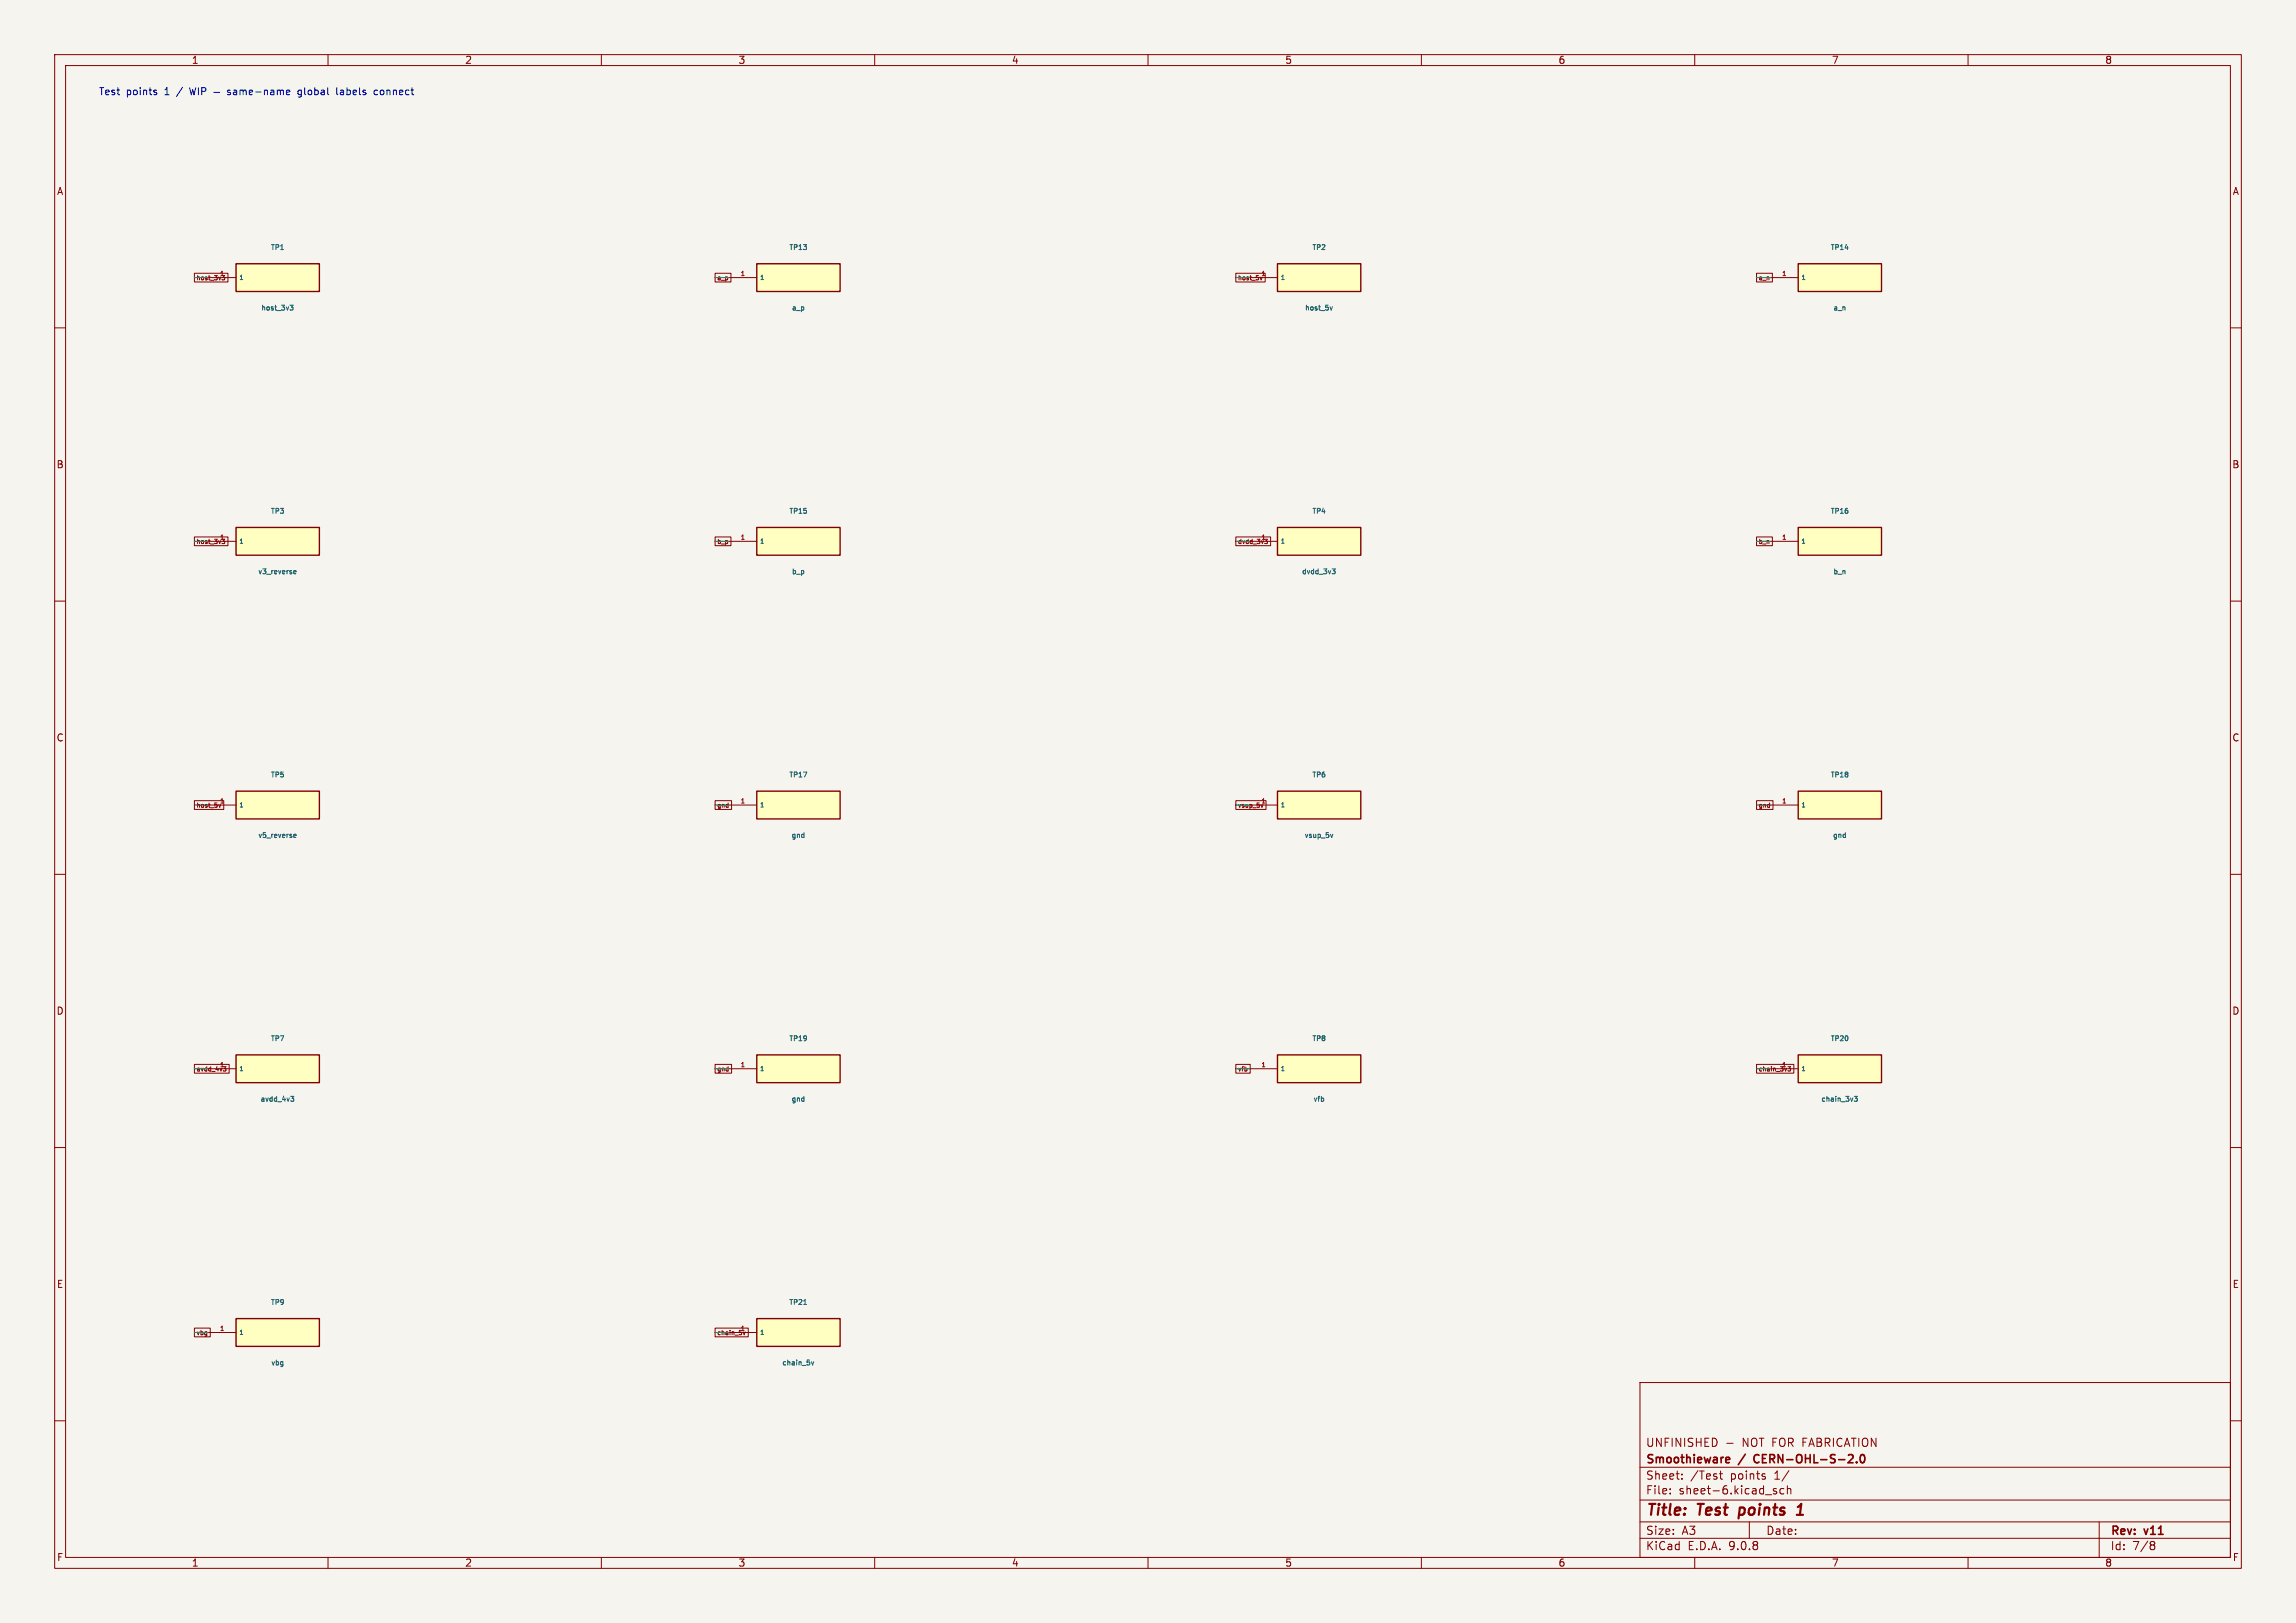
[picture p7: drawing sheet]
<svg xmlns="http://www.w3.org/2000/svg" width="420mm" height="297mm" viewBox="0 0 420 297" stroke-linecap="round" stroke-linejoin="round" font-family="sans-serif">
<defs><g id="words">
<g font-size="2.8" fill="#840000">
<text x="301" y="277.9">Title:</text>
<text x="310.6" y="277.9">Test</text>
<text x="319" y="277.9">points</text>
</g>
<g font-size="2.1" fill="#840000">
<text x="301" y="268.2">Smoothieware</text>
<text x="301" y="265">UNFINISHED</text>
<text x="318.2" y="268.2">/</text>
<text x="318.7" y="265">NOT FOR FABRICATION</text>
<text x="321.5" y="268.2">CERN-OHL-S-2.0</text>
<text x="301" y="273.7">File:</text>
<text x="301" y="271">Sheet:</text>
<text x="307.1" y="273.7">sheet-6.kicad_sch</text>
<text x="309.2" y="271">/Test</text>
<text x="316.6" y="271">points</text>
<text x="324.7" y="271">1/</text>
<text x="301" y="281.1">Size:</text>
<text x="307.6" y="281.1">A3</text>
<text x="323" y="281.1">Date:</text>
<text x="386" y="281.3">Rev:</text>
<text x="392.4" y="281.3">v11</text>
<text x="301" y="283.9">KiCad</text>
<text x="308.7" y="283.9">E.D.A.</text>
<text x="316.3" y="283.9">9.0.8</text>
<text x="386" y="283.9">Id:</text>
<text x="390.1" y="283.9">7/8</text>
</g>
<g font-size="1.8" fill="#840000">
<text x="35" y="11.9">1</text>
<text x="85" y="11.9">2</text>
<text x="135" y="11.9">3</text>
<text x="185" y="11.9">4</text>
<text x="235" y="11.9">5</text>
<text x="285" y="11.9">6</text>
<text x="335" y="11.9">7</text>
<text x="385" y="11.9">8</text>
<text x="10.3" y="35.9">A</text>
<text x="408.3" y="35.9">A</text>
<text x="10.3" y="85.9">B</text>
<text x="408.2" y="85.9">B</text>
<text x="10.3" y="135.9">C</text>
<text x="408.2" y="135.9">C</text>
<text x="10.3" y="185.9">D</text>
<text x="408.2" y="185.9">D</text>
<text x="10.3" y="235.9">E</text>
<text x="408.3" y="235.9">E</text>
<text x="10.3" y="285.9">F</text>
<text x="35" y="286.9">1</text>
<text x="85" y="286.9">2</text>
<text x="135" y="286.9">3</text>
<text x="185" y="286.9">4</text>
<text x="235" y="286.9">5</text>
<text x="285" y="286.9">6</text>
<text x="335" y="286.9">7</text>
<text x="385" y="286.9">8</text>
<text x="408.3" y="285.9">F</text>
</g>
<g font-size="1.8" fill="#0000c2">
<text x="18" y="17.6">Test</text>
<text x="23.1" y="17.6">points</text>
<text x="30.2" y="17.6">1</text>
<text x="32.6" y="17.6">/</text>
<text x="55.5" y="17.6">global</text>
<text x="62.8" y="17.6">labels</text>
<text x="69.9" y="17.6">connect</text>
</g>
<g font-size="1.3" fill="#006464">
<text x="49.4" y="45.9">TP1</text>
<text x="144.3" y="45.9">TP13</text>
<text x="239.9" y="45.9">TP2</text>
<text x="334.8" y="45.9">TP14</text>
<text x="47.7" y="57">host_3v3</text>
<text x="144.8" y="57">a_p</text>
<text x="238.6" y="57">host_5v</text>
<text x="335.3" y="57">a_n</text>
<text x="49.4" y="94.2">TP3</text>
<text x="144.3" y="94.2">TP15</text>
<text x="239.9" y="94.2">TP4</text>
<text x="334.8" y="94.2">TP16</text>
<text x="47.1" y="105.3">v3_reverse</text>
<text x="144.8" y="105.3">b_p</text>
<text x="238.1" y="105.3">dvdd_3v3</text>
<text x="335.3" y="105.3">b_n</text>
<text x="49.4" y="142.5">TP5</text>
<text x="144.3" y="142.5">TP17</text>
<text x="239.9" y="142.5">TP6</text>
<text x="334.8" y="142.5">TP18</text>
<text x="47.1" y="153.5">v5_reverse</text>
<text x="144.7" y="153.5">gnd</text>
<text x="238.5" y="153.5">vsup_5v</text>
<text x="335.2" y="153.5">gnd</text>
<text x="49.4" y="190.7">TP7</text>
<text x="144.3" y="190.7">TP19</text>
<text x="239.9" y="190.7">TP8</text>
<text x="334.8" y="190.7">TP20</text>
<text x="47.6" y="201.8">avdd_4v3</text>
<text x="144.7" y="201.8">gnd</text>
<text x="240.2" y="201.8">vfb</text>
<text x="333" y="201.8">chain_3v3</text>
<text x="49.4" y="239">TP9</text>
<text x="144.3" y="239">TP21</text>
<text x="49.5" y="250.1">vbg</text>
<text x="143" y="250.1">chain_5v</text>
</g>
<g font-size="1.1" fill="#840000">
<text x="35.9" y="51.5">host_3v3</text>
<text x="131.1" y="51.5">a_p</text>
<text x="226.4" y="51.5">host_5v</text>
<text x="321.6" y="51.5">a_n</text>
<text x="35.9" y="99.7">host_3v3</text>
<text x="131.1" y="99.7">b_p</text>
<text x="226.4" y="99.7">dvdd_3v3</text>
<text x="230.6" y="98.8">1</text>
<text x="321.6" y="99.7">b_n</text>
<text x="35.9" y="148">host_5v</text>
<text x="131.1" y="148">gnd</text>
<text x="226.4" y="148">vsup_5v</text>
<text x="230.6" y="147.1">1</text>
<text x="321.6" y="148">gnd</text>
<text x="35.9" y="196.3">avdd_4v3</text>
<text x="131.1" y="196.3">gnd</text>
<text x="226.4" y="196.3">vfb</text>
<text x="321.6" y="196.3">chain_3v3</text>
<text x="325.9" y="195.3">1</text>
<text x="35.9" y="244.5">vbg</text>
<text x="131.1" y="244.5">chain_5v</text>
<text x="135.4" y="243.6">1</text>
</g>
<g font-size="1.1" fill="#a90000">
<text x="40.1" y="50.5">1</text>
<text x="135.4" y="50.5">1</text>
<text x="230.6" y="50.5">1</text>
<text x="325.9" y="50.5">1</text>
<text x="40.1" y="98.8">1</text>
<text x="135.4" y="98.8">1</text>
<text x="325.9" y="98.8">1</text>
<text x="40.1" y="147.1">1</text>
<text x="135.4" y="147.1">1</text>
<text x="325.9" y="147.1">1</text>
<text x="40.1" y="195.3">1</text>
<text x="135.4" y="195.3">1</text>
<text x="230.6" y="195.3">1</text>
<text x="40.1" y="243.6">1</text>
</g>
<g font-size="1.1" fill="#006464">
<text x="43.7" y="51.4">1</text>
<text x="138.9" y="51.4">1</text>
<text x="234.2" y="51.4">1</text>
<text x="329.4" y="51.4">1</text>
<text x="43.7" y="99.7">1</text>
<text x="138.9" y="99.7">1</text>
<text x="234.2" y="99.7">1</text>
<text x="329.4" y="99.7">1</text>
<text x="43.7" y="147.9">1</text>
<text x="138.9" y="147.9">1</text>
<text x="234.2" y="147.9">1</text>
<text x="329.4" y="147.9">1</text>
<text x="43.7" y="196.2">1</text>
<text x="138.9" y="196.2">1</text>
<text x="234.2" y="196.2">1</text>
<text x="329.4" y="196.2">1</text>
<text x="43.7" y="244.5">1</text>
<text x="138.9" y="244.5">1</text>
</g>
</g></defs>
<path d="M0 0h420v297h-420z" fill="#f5f4ef" stroke="#f5f4ef" stroke-width=".18"/>
<g fill="none" stroke="#840000" stroke-width=".18">
<path d="M10 10h400v277h-400zM12 12h396v273h-396zM60 10v2M110 10v2M160 10v2M210 10v2M260 10v2M310 10v2M360 10v2M10 60h2M408 60h2M10 110h2"/>
<path d="M408 110h2M10 160h2M408 160h2M10 210h2M408 210h2M300 253h108v32h-108zM10 260h2M300 278.5h108M300 274.5h108M300 268.5h108M305.5 273.2v.2M305.5 272.5v.1"/>
<path d="M307.7 270.5v.2M307.7 269.8v.1M314.5 269.7h.6M314.7 269.2v1.3l.4 .2M315.9 264.1h1.1M320 278.5v3M322.7 270.2l.2 .2-.2 .3M322.7 269.7l.2 .1M324.4 272.8l.5 .2 .1 .2-.2 .2-.4-.1M324.4 272.5h.5M326.3 272.5l-.4-.1-.3 .3v.4l.1 .2h.6M326.9 272.5l.3-.1 .3 .1 .1 .9"/>
<path d="M326.9 271.9v1.5M384 278.5v6.5M408 260h2M60 285v2M110 285v2M160 285v2M210 285v2M260 285v2M300 281.5h108M310 285v2M360 285v2M393.6 282.1l.4 .1 .2 .2-.3 .3"/>
<path d="M393.6 282.7h.3M393.9 282.7l.2 .2 .1 .4-.2 .2-.4 .1"/>
</g>
<path d="M318.3 275.9l-.3 2M328.7 277.2h1.1M328.8 275.8l.7-.6-.3 2" fill="none" stroke="#840000" stroke-width=".4"/>
<path d="M315.9 266.7l.4 .1 .1 .2-.7 .2M316.3 267.6l-.4 .1M321 266.4l-.2 .4 .2 .7M338 267.7h1M338.9 266.3v.5M339.6 267.5v.2M340.4 266.3l.2-.1a.8 .8 0 0 1 .5 .7 .8 .8 0 0 1-.5 .8l-.2-.2-.1-.4z" fill="none" stroke="#840000" stroke-width=".3"/>
<path d="M233.7 193h15.2v5.1h-15.2z" fill="#ffffc2"/>
<path d="M233.7 193h15.2v5.1h-15.2z" fill="none" stroke="#840000" stroke-width=".25"/>
<path d="M228.6 195.6h5.1" fill="none" stroke="#840000" stroke-width=".18"/>
<path d="M233.7 96.5h15.2v5.1h-15.2z" fill="#ffffc2"/>
<path d="M233.7 96.5h15.2v5.1h-15.2z" fill="none" stroke="#840000" stroke-width=".25"/>
<path d="M228.6 99.1h5.1" fill="none" stroke="#840000" stroke-width=".18"/>
<path d="M243.7 104.1h.5l-.3 .4h.3v.3l-.1 .2h-.3" fill="none" stroke="#006464" stroke-width=".18"/>
<path d="M233.7 48.3h15.2v5h-15.2z" fill="#ffffc2"/>
<path d="M233.7 48.3h15.2v5h-15.2z" fill="none" stroke="#840000" stroke-width=".25"/>
<path d="M228.6 50.8h5.1" fill="none" stroke="#840000" stroke-width=".18"/>
<path d="M243.3 56.1l.2 .6 .2-.6" fill="none" stroke="#006464" stroke-width=".18"/>
<path d="M328.9 193h15.3v5.1h-15.3z" fill="#ffffc2"/>
<path d="M328.9 193h15.3v5.1h-15.3z" fill="none" stroke="#840000" stroke-width=".25"/>
<path d="M323.8 195.6h5.1" fill="none" stroke="#840000" stroke-width=".18"/>
<path d="M339.2 200.6h.5l-.3 .4 .3 .1v.3h-.5" fill="none" stroke="#006464" stroke-width=".18"/>
<path d="M328.9 144.8h15.3v5.1h-15.3z" fill="#ffffc2"/>
<path d="M328.9 144.8h15.3v5.1h-15.3z" fill="none" stroke="#840000" stroke-width=".25"/>
<path d="M323.8 147.3h5.1" fill="none" stroke="#840000" stroke-width=".18"/>
<path d="M138.4 96.5h15.3v5.1h-15.3z" fill="#ffffc2"/>
<path d="M138.4 96.5h15.3v5.1h-15.3z" fill="none" stroke="#840000" stroke-width=".25"/>
<path d="M133.3 99.1h5.1" fill="none" stroke="#840000" stroke-width=".18"/>
<path d="M138.4 48.3h15.3v5h-15.3z" fill="#ffffc2"/>
<path d="M138.4 48.3h15.3v5h-15.3z" fill="none" stroke="#840000" stroke-width=".25"/>
<path d="M133.3 50.8h5.1" fill="none" stroke="#840000" stroke-width=".18"/>
<path d="M43.2 241.3h15.2v5.1h-15.2z" fill="#ffffc2"/>
<path d="M43.2 241.3h15.2v5.1h-15.2z" fill="none" stroke="#840000" stroke-width=".25"/>
<path d="M38.1 243.8h5.1" fill="none" stroke="#840000" stroke-width=".18"/>
<path d="M43.2 144.8h15.2v5.1h-15.2z" fill="#ffffc2"/>
<path d="M43.2 144.8h15.2v5.1h-15.2z" fill="none" stroke="#840000" stroke-width=".25"/>
<path d="M38.1 147.3h5.1" fill="none" stroke="#840000" stroke-width=".18"/>
<path d="M53.7 153l.5-.1-.1-.2h-.2l-.2 .1 .1 .4h.3" fill="none" stroke="#006464" stroke-width=".18"/>
<path d="M233.7 144.8h15.2v5.1h-15.2z" fill="#ffffc2"/>
<path d="M233.7 144.8h15.2v5.1h-15.2z" fill="none" stroke="#840000" stroke-width=".25"/>
<path d="M228.6 147.3h5.1" fill="none" stroke="#840000" stroke-width=".18"/>
<path d="M243.8 152.7l-.2 .6" fill="none" stroke="#006464" stroke-width=".18"/>
<path d="M43.2 193h15.2v5.1h-15.2z" fill="#ffffc2"/>
<path d="M43.2 193h15.2v5.1h-15.2z" fill="none" stroke="#840000" stroke-width=".25"/>
<path d="M38.1 195.6h5.1" fill="none" stroke="#840000" stroke-width=".18"/>
<path d="M53.2 200.6h.5l-.3 .4 .3 .1v.3l-.1 .1h-.3" fill="none" stroke="#006464" stroke-width=".18"/>
<path d="M43.2 96.5h15.2v5.1h-15.2z" fill="#ffffc2"/>
<path d="M43.2 96.5h15.2v5.1h-15.2z" fill="none" stroke="#840000" stroke-width=".25"/>
<path d="M38.1 99.1h5.1" fill="none" stroke="#840000" stroke-width=".18"/>
<path d="M53.7 104.7l.5-.1-.1-.1-.2-.1-.2 .1 .1 .5h.3" fill="none" stroke="#006464" stroke-width=".18"/>
<path d="M328.9 48.3h15.3v5h-15.3z" fill="#ffffc2"/>
<path d="M328.9 48.3h15.3v5h-15.3z" fill="none" stroke="#840000" stroke-width=".25"/>
<path d="M323.8 50.8h5.1" fill="none" stroke="#840000" stroke-width=".18"/>
<path d="M328.9 96.5h15.3v5.1h-15.3z" fill="#ffffc2"/>
<path d="M328.9 96.5h15.3v5.1h-15.3z" fill="none" stroke="#840000" stroke-width=".25"/>
<path d="M323.8 99.1h5.1" fill="none" stroke="#840000" stroke-width=".18"/>
<path d="M43.2 48.3h15.2v5h-15.2z" fill="#ffffc2"/>
<path d="M43.2 48.3h15.2v5h-15.2z" fill="none" stroke="#840000" stroke-width=".25"/>
<path d="M38.1 50.8h5.1" fill="none" stroke="#840000" stroke-width=".18"/>
<path d="M53 55.8h.6l-.3 .4 .3 .1v.4h-.5" fill="none" stroke="#006464" stroke-width=".18"/>
<path d="M138.4 193h15.3v5.1h-15.3z" fill="#ffffc2"/>
<path d="M138.4 193h15.3v5.1h-15.3z" fill="none" stroke="#840000" stroke-width=".25"/>
<path d="M133.3 195.6h5.1" fill="none" stroke="#840000" stroke-width=".18"/>
<path d="M138.4 144.8h15.3v5.1h-15.3z" fill="#ffffc2"/>
<path d="M138.4 144.8h15.3v5.1h-15.3z" fill="none" stroke="#840000" stroke-width=".25"/>
<path d="M133.3 147.3h5.1" fill="none" stroke="#840000" stroke-width=".18"/>
<path d="M138.4 241.3h15.3v5.1h-15.3z" fill="#ffffc2"/>
<path d="M138.4 241.3h15.3v5.1h-15.3z" fill="none" stroke="#840000" stroke-width=".25"/>
<g fill="none" stroke="#840000" stroke-width=".18">
<path d="M35.6 50h6.1v1.6h-6.1zM40.6 50.4h.5l-.3 .3 .3 .1v.3l-.4 .1M130.8 50h2.9v1.6h-2.9zM226.1 50h5.3v1.6h-5.3zM230.5 50.7l.2 .5 .2-.5M321.3 50h2.9v1.6h-2.9zM35.6 98.3h6.1v1.6h-6.1zM40.6 98.7h.5l-.3 .3 .3 .1v.2l-.4 .2M130.8 98.3h2.9v1.6h-2.9zM226.1 98.3h6.3v1.6h-6.3zM231.3 98.7h.5l-.2 .3 .2 .1v.2l-.3 .2M321.3 98.3h2.9v1.6h-2.9z"/>
<path d="M35.6 146.5h5.3v1.6h-5.3zM40 147.2l.2 .5 .2-.5M130.8 146.5h3v1.6h-3zM226.1 146.5h5.5v1.6h-5.5zM231 147.2l-.2 .5M321.3 146.5h3v1.6h-3zM35.6 194.8h6.3v1.6h-6.3zM40.8 195.2h.5l-.2 .3 .2 .1v.2l-.3 .2M130.8 194.8h3v1.6h-3zM226.1 194.8h2.6v1.6h-2.6zM321.3 194.8h6.8v1.6h-6.8zM327 195.2h.5l-.2 .3 .2 .1v.3h-.5"/>
<path d="M35.6 243h2.9v1.6h-2.9zM130.8 243h6.1v1.6h-6.1zM133.3 243.8h5.1M135.9 243.7l.2 .6 .2-.6"/>
</g>
<path d="M147 238.7h.5M148.4 249.2l.2 .6 .3-.6" fill="none" stroke="#006464" stroke-width=".18"/>
<g fill="none" stroke="#009600" stroke-width=".18">
<path d="M35.6 50.8h2.5M130.8 50.8h2.5M226.1 50.8h2.5M321.3 50.8h2.5M35.6 99.1h2.5M130.8 99.1h2.5M226.1 99.1h2.5M321.3 99.1h2.5M35.6 147.3h2.5M130.8 147.3h2.5M226.1 147.3h2.5M321.3 147.3h2.5"/>
<path d="M35.6 195.6h2.5M130.8 195.6h2.5M226.1 195.6h2.5M321.3 195.6h2.5M35.6 243.8h2.5M130.8 243.8h2.5"/>
</g>
<g fill="none" stroke="#0000c2" stroke-width=".18">
<path d="M28.3 16.9l.3 .1 .1 .2-.2 .1h-.2M28.3 16.5h.3M34.7 16l.3 1.3 .2-.9 .3 .9 .3-1.3M36.3 16v1.3M36.9 16.7h.6l.2-.2-.1-.3-.7-.2v1.3M39.1 16.9h1.1M42.1 16.5h-.3l-.2 .2 .1 .1 .4 .2v.3h-.5M42.7 16.5h.5l.1 .8M43.3 16.8h-.4l-.2 .2 .2 .3h.4M43.9 16.6l.4-.1 .2 .2M43.9 16.5v.8M44.5 16.7l.2-.2h.3v.8"/>
<path d="M44.5 16.7v.6M45.6 16.9l.6-.1-.1-.3h-.3l-.2 .2v.6h.5M46.8 16.8h1M48.4 16.6l.2-.1h.3v.8M48.4 16.5v.8M49.5 16.5h.5l.1 .8M50.1 16.8h-.4l-.2 .2 .2 .3h.4M50.7 16.6l.4-.1 .2 .2M50.7 16.5v.8M51.3 16.7l.2-.2h.3v.8M51.3 16.7v.6M52.4 16.9l.6-.1v-.3h-.4l-.2 .2 .1 .6h.5"/>
<path d="M54.6 17.7h.4M55 16.5h-.4l-.1 .2 .1 .5 .4 .1M61.6 16v1.2l.2 .1M62.3 16.9v.4M69 16.5h-.3l-.3 .2 .2 .6h.4"/>
</g>
<use href="#words"/>
</svg>
